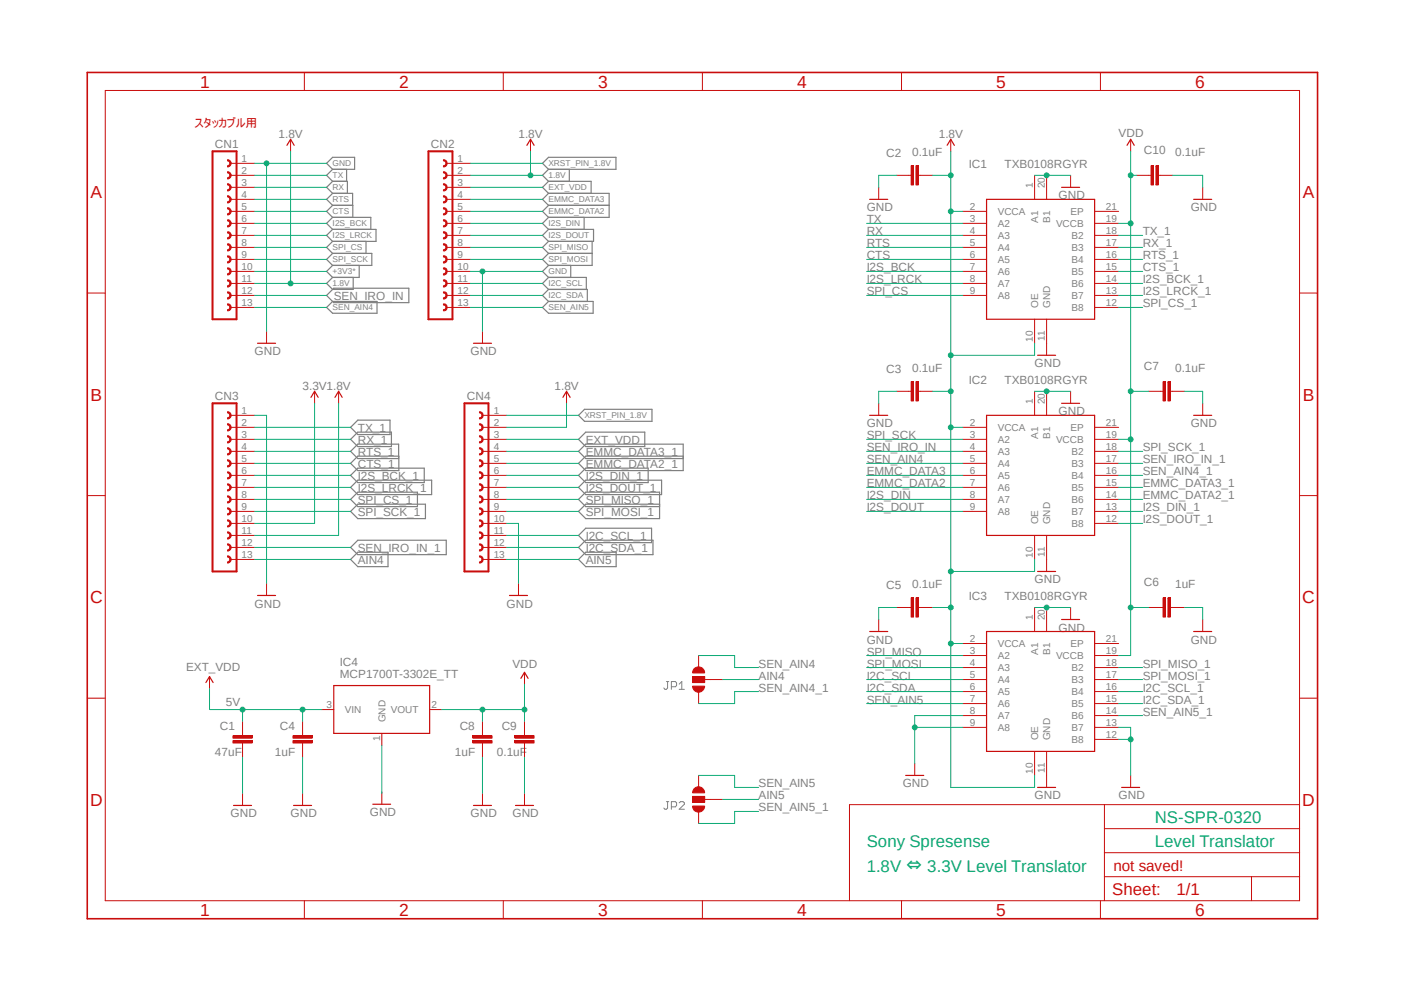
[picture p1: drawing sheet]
<svg xmlns="http://www.w3.org/2000/svg" width="297mm" height="210mm" viewBox="0 0 297 210" stroke-linecap="round" stroke-linejoin="round" font-family="sans-serif">
<defs><g id="words">
<g font-size="3.7" fill="#c90d0c">
<text x="42.3" y="18.5">1</text>
<text x="84.4" y="18.5">2</text>
<text x="126.5" y="18.5">3</text>
<text x="168.7" y="18.5">4</text>
<text x="210.7" y="18.5">5</text>
<text x="252.9" y="18.5">6</text>
<text x="19.1" y="41.9">A</text>
<text x="275.6" y="41.9">A</text>
<text x="19.1" y="84.7">B</text>
<text x="275.6" y="84.7">B</text>
<text x="19" y="127.5">C</text>
<text x="275.5" y="127.5">C</text>
<text x="19" y="170.4">D</text>
<text x="275.5" y="170.4">D</text>
<text x="42.3" y="193.7">1</text>
<text x="84.4" y="193.7">2</text>
<text x="126.5" y="193.7">3</text>
<text x="168.7" y="193.7">4</text>
<text x="210.7" y="193.7">5</text>
<text x="252.9" y="193.7">6</text>
</g>
<g font-size="3.6" fill="#0dab76">
<text x="183.3" y="179.2">Sony Spresense</text>
<text x="244.3" y="174.2">NS-SPR-0320</text>
<text x="244.3" y="179.2">Level Translator</text>
<text x="183.3" y="184.3">1.8V ⇔ 3.3V Level Translator</text>
</g>
<g font-size="3.6" fill="#c90d0c">
<text x="235.3" y="189.4">Sheet:</text>
<text x="248.9" y="189.2">1/1</text>
</g>
<text font-size="3.2" fill="#c90d0c" x="235.5" y="184.1">not saved!</text>
<text font-size="2.5" fill="#c90d0c" x="41.1" y="26.9">スタッカブル用</text>
<g font-size="2.5" fill="#808080">
<text x="58.9" y="29.2">1.8V</text>
<text x="109.7" y="29.2">1.8V</text>
<text x="198.6" y="29.2">1.8V</text>
<text x="236.6" y="29">VDD</text>
<text x="45.5" y="31.2">CN1</text>
<text x="91.1" y="31.2">CN2</text>
<text x="187.5" y="33.1">C2</text>
<text x="193" y="32.9">0.1uF</text>
<text x="204.9" y="35.4">IC1</text>
<text x="212.5" y="35.4">TXB0108RGYR</text>
<text x="242" y="32.6">C10</text>
<text x="248.6" y="32.9">0.1uF</text>
<text x="183.3" y="44.7">GND</text>
<text x="183.3" y="47.2">TX</text>
<text x="223.9" y="42.2">GND</text>
<text x="251.9" y="44.7">GND</text>
<text x="183.3" y="49.8">RX</text>
<text x="183.3" y="52.3">RTS</text>
<text x="241.7" y="49.8">TX_1</text>
<text x="241.7" y="52.3">RX_1</text>
<text x="183.3" y="54.9">CTS</text>
<text x="183.3" y="57.4">I2S_BCK</text>
<text x="183.3" y="59.9">I2S_LRCK</text>
<text x="241.7" y="57.4">CTS_1</text>
<text x="241.7" y="54.9">RTS_1</text>
<text x="241.7" y="59.9">I2S_BCK_1</text>
<text x="70.6" y="63.4">SEN_IRO_IN</text>
<text x="183.3" y="62.5">SPI_CS</text>
<text x="241.7" y="62.5">I2S_LRCK_1</text>
<text x="241.7" y="65">SPI_CS_1</text>
<text x="53.8" y="75.1">GND</text>
<text x="99.5" y="75.1">GND</text>
<text x="218.9" y="77.7">GND</text>
<text x="64" y="82.5">3.3V1.8V</text>
<text x="117.3" y="82.5">1.8V</text>
<text x="187.5" y="78.8">C3</text>
<text x="193" y="78.6">0.1uF</text>
<text x="204.9" y="81.1">IC2</text>
<text x="212.5" y="81.1">TXB0108RGYR</text>
<text x="242" y="78.3">C7</text>
<text x="248.6" y="78.6">0.1uF</text>
<text x="45.5" y="84.5">CN3</text>
<text x="98.8" y="84.5">CN4</text>
<text x="223.9" y="87.8">GND</text>
<text x="75.7" y="91.3">TX_1</text>
<text x="75.7" y="93.8">RX_1</text>
<text x="123.9" y="93.8">EXT_VDD</text>
<text x="183.3" y="90.4">GND</text>
<text x="183.3" y="92.9">SPI_SCK</text>
<text x="183.3" y="95.5">SEN_IRO_IN</text>
<text x="241.7" y="95.5">SPI_SCK_1</text>
<text x="251.9" y="90.4">GND</text>
<text x="75.7" y="98.9">CTS_1</text>
<text x="75.7" y="96.4">RTS_1</text>
<text x="75.7" y="101.4">I2S_BCK_1</text>
<text x="123.9" y="96.4">EMMC_DATA3_1</text>
<text x="123.9" y="98.9">EMMC_DATA2_1</text>
<text x="123.9" y="101.4">I2S_DIN_1</text>
<text x="183.3" y="100.5">EMMC_DATA3</text>
<text x="183.3" y="98">SEN_AIN4</text>
<text x="241.7" y="98">SEN_IRO_IN_1</text>
<text x="241.7" y="100.5">SEN_AIN4_1</text>
<text x="75.7" y="104">I2S_LRCK_1</text>
<text x="75.7" y="106.5">SPI_CS_1</text>
<text x="123.9" y="106.5">SPI_MISO_1</text>
<text x="123.9" y="104">I2S_DOUT_1</text>
<text x="183.3" y="103.1">EMMC_DATA2</text>
<text x="183.3" y="105.6">I2S_DIN</text>
<text x="241.7" y="103.1">EMMC_DATA3_1</text>
<text x="241.7" y="105.6">EMMC_DATA2_1</text>
<text x="75.7" y="109.1">SPI_SCK_1</text>
<text x="123.9" y="109.1">SPI_MOSI_1</text>
<text x="183.3" y="108.2">I2S_DOUT</text>
<text x="241.7" y="108.2">I2S_DIN_1</text>
<text x="241.7" y="110.7">I2S_DOUT_1</text>
<text x="75.7" y="116.7">SEN_IRO_IN_1</text>
<text x="75.7" y="119.2">AIN4</text>
<text x="123.9" y="114.1">I2C_SCL_1</text>
<text x="123.9" y="116.7">I2C_SDA_1</text>
<text x="123.9" y="119.2">AIN5</text>
<text x="187.5" y="124.5">C5</text>
<text x="193" y="124.3">0.1uF</text>
<text x="218.9" y="123.4">GND</text>
<text x="242" y="124">C6</text>
<text x="248.6" y="124.3">1uF</text>
<text x="53.8" y="128.5">GND</text>
<text x="107.1" y="128.5">GND</text>
<text x="204.9" y="126.8">IC3</text>
<text x="212.5" y="126.8">TXB0108RGYR</text>
<text x="183.3" y="136.1">GND</text>
<text x="223.9" y="133.6">GND</text>
<text x="251.9" y="136.1">GND</text>
<text x="39.4" y="141.9">EXT_VDD</text>
<text x="71.9" y="143.3">MCP1700T-3302E_TT</text>
<text x="71.9" y="140.8">IC4</text>
<text x="108.4" y="141.2">VDD</text>
<text x="160.5" y="141.2">SEN_AIN4</text>
<text x="160.5" y="143.7">AIN4</text>
<text x="183.3" y="138.6">SPI_MISO</text>
<text x="183.3" y="141.2">SPI_MOSI</text>
<text x="183.3" y="143.7">I2C_SCL</text>
<text x="241.7" y="141.2">SPI_MISO_1</text>
<text x="241.7" y="143.7">SPI_MOSI_1</text>
<text x="47.8" y="149.3">5V</text>
<text x="160.5" y="146.3">SEN_AIN4_1</text>
<text x="183.3" y="146.3">I2C_SDA</text>
<text x="183.3" y="148.8">SEN_AIN5</text>
<text x="241.7" y="146.3">I2C_SCL_1</text>
<text x="241.7" y="148.8">I2C_SDA_1</text>
<text x="46.5" y="154.5">C1</text>
<text x="59.2" y="154.5">C4</text>
<text x="97.2" y="154.5">C8</text>
<text x="106.1" y="154.5">C9</text>
<text x="241.7" y="151.3">SEN_AIN5_1</text>
<text x="45.5" y="159.8">47uF</text>
<text x="58.2" y="159.8">1uF</text>
<text x="96.2" y="159.8">1uF</text>
<text x="105.1" y="159.8">0.1uF</text>
<text x="160.5" y="166.5">SEN_AIN5</text>
<text x="191" y="166.5">GND</text>
<text x="48.8" y="172.9">GND</text>
<text x="61.5" y="172.9">GND</text>
<text x="78.2" y="172.6">GND</text>
<text x="99.5" y="172.9">GND</text>
<text x="108.4" y="172.9">GND</text>
<text x="160.5" y="169.1">AIN5</text>
<text x="160.5" y="171.6">SEN_AIN5_1</text>
<text x="218.9" y="169.1">GND</text>
<text x="236.6" y="169.1">GND</text>
</g>
<g font-size="2.1" fill="#808080">
<text x="51.1" y="34.2">1</text>
<text x="96.8" y="34.2">1</text>
<text x="51.1" y="36.7">2</text>
<text x="51.1" y="39.2">3</text>
<text x="51.1" y="41.8">4</text>
<text x="96.8" y="36.7">2</text>
<text x="96.8" y="39.2">3</text>
<text x="96.8" y="41.8">4</text>
<text x="218.5" y="39.8" transform="rotate(-90 218.5 39.8)">1</text>
<text x="221.1" y="39.8" transform="rotate(-90 221.1 39.8)">20</text>
<text x="51.1" y="44.3">5</text>
<text x="51.1" y="46.9">6</text>
<text x="96.8" y="44.3">5</text>
<text x="96.8" y="46.9">6</text>
<text x="205.2" y="44.3">2</text>
<text x="205.2" y="46.9">3</text>
<text x="211.1" y="45.5">VCCA</text>
<text x="219.6" y="47.1" transform="rotate(-90 219.6 47.1)">A1</text>
<text x="222.2" y="47.1" transform="rotate(-90 222.2 47.1)">B1</text>
<text x="226.4" y="45.5">EP</text>
<text x="233.9" y="46.9">19</text>
<text x="233.9" y="44.3">21</text>
<text x="51.1" y="49.4">7</text>
<text x="51.1" y="51.9">8</text>
<text x="96.8" y="49.4">7</text>
<text x="96.8" y="51.9">8</text>
<text x="205.2" y="49.4">4</text>
<text x="205.2" y="51.9">5</text>
<text x="211.1" y="48">A2</text>
<text x="211.1" y="50.5">A3</text>
<text x="211.1" y="53.1">A4</text>
<text x="223.4" y="48">VCCB</text>
<text x="226.7" y="53.1">B3</text>
<text x="226.7" y="50.5">B2</text>
<text x="233.9" y="51.9">17</text>
<text x="233.9" y="49.4">18</text>
<text x="51.1" y="54.5">9</text>
<text x="51.1" y="57">10</text>
<text x="51.1" y="59.6">11</text>
<text x="96.8" y="54.5">9</text>
<text x="96.8" y="57">10</text>
<text x="96.8" y="59.6">11</text>
<text x="205.2" y="54.5">6</text>
<text x="205.2" y="57">7</text>
<text x="205.2" y="59.6">8</text>
<text x="211.1" y="55.6">A5</text>
<text x="211.1" y="58.2">A6</text>
<text x="226.7" y="58.2">B5</text>
<text x="226.7" y="55.6">B4</text>
<text x="233.9" y="59.6">14</text>
<text x="233.9" y="57">15</text>
<text x="233.9" y="54.5">16</text>
<text x="51.1" y="62.1">12</text>
<text x="51.1" y="64.6">13</text>
<text x="96.8" y="62.1">12</text>
<text x="96.8" y="64.6">13</text>
<text x="205.2" y="62.1">9</text>
<text x="211.1" y="60.7">A7</text>
<text x="211.1" y="63.2">A8</text>
<text x="219.6" y="65.2" transform="rotate(-90 219.6 65.2)">OE</text>
<text x="222.2" y="65.2" transform="rotate(-90 222.2 65.2)">GND</text>
<text x="226.7" y="65.8">B8</text>
<text x="226.7" y="63.2">B7</text>
<text x="226.7" y="60.7">B6</text>
<text x="233.9" y="64.6">12</text>
<text x="233.9" y="62.1">13</text>
<text x="218.5" y="72.3" transform="rotate(-90 218.5 72.3)">10</text>
<text x="221.1" y="72.1" transform="rotate(-90 221.1 72.1)">11</text>
<text x="51.1" y="87.5">1</text>
<text x="104.4" y="87.5">1</text>
<text x="218.5" y="85.5" transform="rotate(-90 218.5 85.5)">1</text>
<text x="221.1" y="85.5" transform="rotate(-90 221.1 85.5)">20</text>
<text x="51.1" y="90">2</text>
<text x="51.1" y="92.6">3</text>
<text x="51.1" y="95.1">4</text>
<text x="104.4" y="90">2</text>
<text x="104.4" y="92.6">3</text>
<text x="104.4" y="95.1">4</text>
<text x="205.2" y="90">2</text>
<text x="205.2" y="92.6">3</text>
<text x="205.2" y="95.1">4</text>
<text x="211.1" y="91.1">VCCA</text>
<text x="211.1" y="93.7">A2</text>
<text x="219.6" y="92.8" transform="rotate(-90 219.6 92.8)">A1</text>
<text x="222.2" y="92.8" transform="rotate(-90 222.2 92.8)">B1</text>
<text x="223.4" y="93.7">VCCB</text>
<text x="226.4" y="91.1">EP</text>
<text x="233.9" y="95.1">18</text>
<text x="233.9" y="92.6">19</text>
<text x="233.9" y="90">21</text>
<text x="51.1" y="97.7">5</text>
<text x="51.1" y="100.2">6</text>
<text x="104.4" y="97.7">5</text>
<text x="104.4" y="100.2">6</text>
<text x="205.2" y="97.7">5</text>
<text x="205.2" y="100.2">6</text>
<text x="211.1" y="96.2">A3</text>
<text x="211.1" y="98.8">A4</text>
<text x="211.1" y="101.3">A5</text>
<text x="226.7" y="101.3">B4</text>
<text x="226.7" y="98.8">B3</text>
<text x="226.7" y="96.2">B2</text>
<text x="233.9" y="100.2">16</text>
<text x="233.9" y="97.7">17</text>
<text x="51.1" y="102.7">7</text>
<text x="51.1" y="105.3">8</text>
<text x="51.1" y="107.8">9</text>
<text x="104.4" y="102.7">7</text>
<text x="104.4" y="105.3">8</text>
<text x="104.4" y="107.8">9</text>
<text x="205.2" y="102.7">7</text>
<text x="205.2" y="105.3">8</text>
<text x="205.2" y="107.8">9</text>
<text x="211.1" y="103.8">A6</text>
<text x="211.1" y="106.4">A7</text>
<text x="226.7" y="106.4">B6</text>
<text x="226.7" y="103.8">B5</text>
<text x="233.9" y="107.8">13</text>
<text x="233.9" y="105.3">14</text>
<text x="233.9" y="102.7">15</text>
<text x="51.1" y="110.4">10</text>
<text x="51.1" y="112.9">11</text>
<text x="104.4" y="110.4">10</text>
<text x="104.4" y="112.9">11</text>
<text x="211.1" y="108.9">A8</text>
<text x="219.6" y="110.9" transform="rotate(-90 219.6 110.9)">OE</text>
<text x="222.2" y="110.9" transform="rotate(-90 222.2 110.9)">GND</text>
<text x="226.7" y="111.5">B8</text>
<text x="226.7" y="108.9">B7</text>
<text x="233.9" y="110.4">12</text>
<text x="51.1" y="115.4">12</text>
<text x="51.1" y="118">13</text>
<text x="104.4" y="115.4">12</text>
<text x="104.4" y="118">13</text>
<text x="218.5" y="117.9" transform="rotate(-90 218.5 117.9)">10</text>
<text x="221.1" y="117.8" transform="rotate(-90 221.1 117.8)">11</text>
<text x="218.5" y="131.2" transform="rotate(-90 218.5 131.2)">1</text>
<text x="221.1" y="131.2" transform="rotate(-90 221.1 131.2)">20</text>
<text x="205.2" y="135.7">2</text>
<text x="211.1" y="136.9">VCCA</text>
<text x="226.4" y="136.9">EP</text>
<text x="233.9" y="135.7">21</text>
<text x="205.2" y="138.3">3</text>
<text x="205.2" y="140.8">4</text>
<text x="205.2" y="143.3">5</text>
<text x="211.1" y="139.4">A2</text>
<text x="211.1" y="141.9">A3</text>
<text x="219.6" y="138.5" transform="rotate(-90 219.6 138.5)">A1</text>
<text x="222.2" y="138.5" transform="rotate(-90 222.2 138.5)">B1</text>
<text x="223.4" y="139.4">VCCB</text>
<text x="226.7" y="141.9">B2</text>
<text x="233.9" y="143.3">17</text>
<text x="233.9" y="140.8">18</text>
<text x="233.9" y="138.3">19</text>
<text x="69" y="149.7">3</text>
<text x="91.3" y="149.7">2</text>
<text x="205.2" y="145.9">6</text>
<text x="205.2" y="148.4">7</text>
<text x="211.1" y="144.5">A4</text>
<text x="211.1" y="147">A5</text>
<text x="211.1" y="149.6">A6</text>
<text x="226.7" y="149.6">B5</text>
<text x="226.7" y="147">B4</text>
<text x="226.7" y="144.5">B3</text>
<text x="233.9" y="148.4">15</text>
<text x="233.9" y="145.9">16</text>
<text x="72.9" y="150.8">VIN</text>
<text x="81.5" y="152.8" transform="rotate(-90 81.5 152.8)">GND</text>
<text x="82.7" y="150.8">VOUT</text>
<text x="205.2" y="151">8</text>
<text x="205.2" y="153.5">9</text>
<text x="211.1" y="152.1">A7</text>
<text x="211.1" y="154.6">A8</text>
<text x="226.7" y="154.6">B7</text>
<text x="226.7" y="152.1">B6</text>
<text x="233.9" y="153.5">13</text>
<text x="233.9" y="151">14</text>
<text x="80.4" y="156.7" transform="rotate(-90 80.4 156.7)">1</text>
<text x="219.6" y="156.6" transform="rotate(-90 219.6 156.6)">OE</text>
<text x="222.2" y="156.6" transform="rotate(-90 222.2 156.6)">GND</text>
<text x="226.7" y="157.1">B8</text>
<text x="233.9" y="156">12</text>
<text x="218.5" y="163.7" transform="rotate(-90 218.5 163.7)">10</text>
<text x="221.1" y="163.5" transform="rotate(-90 221.1 163.5)">11</text>
</g>
<g font-size="1.8" fill="#808080">
<text x="70.4" y="35.2">GND</text>
<text x="116" y="35.2">XRST_PIN_1.8V</text>
<text x="70.4" y="37.7">TX</text>
<text x="70.4" y="40.3">RX</text>
<text x="116" y="37.7">1.8V</text>
<text x="116" y="40.3">EXT_VDD</text>
<text x="70.4" y="42.8">RTS</text>
<text x="70.4" y="45.3">CTS</text>
<text x="70.4" y="47.9">I2S_BCK</text>
<text x="116" y="42.8">EMMC_DATA3</text>
<text x="116" y="45.3">EMMC_DATA2</text>
<text x="116" y="47.9">I2S_DIN</text>
<text x="70.4" y="53">SPI_CS</text>
<text x="70.4" y="50.4">I2S_LRCK</text>
<text x="116" y="53">SPI_MISO</text>
<text x="116" y="50.4">I2S_DOUT</text>
<text x="70.4" y="55.5">SPI_SCK</text>
<text x="70.4" y="58">+3V3*</text>
<text x="116" y="58">GND</text>
<text x="116" y="55.5">SPI_MOSI</text>
<text x="70.4" y="65.7">SEN_AIN4</text>
<text x="70.4" y="60.6">1.8V</text>
<text x="116" y="60.6">I2C_SCL</text>
<text x="116" y="63.1">I2C_SDA</text>
<text x="116" y="65.7">SEN_AIN5</text>
<text x="123.7" y="88.5">XRST_PIN_1.8V</text>
</g>
</g></defs>
<path d="M17.9 15l261.2 179.9M279.1 15l-261.2 179.9" fill="none" stroke="#fff" stroke-width=".21"/>
<path d="M141 144.1h.5M141.2 144.1v1.4l-.2 .3h-.3l-.3-.3M142 145.2h.9l.2-.2v-.6l-.2-.3h-.9v1.7M143.7 145.8h1.1M143.7 144.7l.5-.6v1.7M141 169.5h.5M141.2 169.5v1.4l-.2 .3h-.3l-.3-.3M142 170.6h.9l.2-.3v-.5l-.2-.3h-.9v1.7M143.7 169.8l.3-.3h.5l.3 .3v.3l-1.1 1.1h1.1" fill="none" stroke="#808080" stroke-width=".21"/>
<g fill="none" stroke="#808080" stroke-width=".25">
<path d="M69.1 34.5l1.3-1.2h4.6v2.5h-4.6zM70.4 35.8l-1.3 1.3 1.3 1.3M70.4 38.4h3.1v2.5M70.4 38.4l-1.3 1.2 1.3 1.3M73.3 35.8v2.6M116 33.3h14.3v2.5h-14.3l-1.2-1.3zM116 38.4h9.1v2.5M116 35.8l-1.2 1.3 1.2 1.3M116 38.4l-1.2 1.2 1.2 1.3M120.4 35.8v2.6M70.4 53.6h8.3v2.5h-8.3M70.4 51.1l-1.3 1.2 1.3 1.3"/>
<path d="M70.4 48.5h9.1v2.6h-9.1M70.4 53.6l-1.3 1.3 1.3 1.2M70.4 40.9h4.2v2.5M70.4 43.4h4.2v2.6M70.4 46h8v2.5M70.4 58.7l-1.3 1.2 1.3 1.3h4.3v-2.5M70.4 40.9l-1.3 1.3 1.3 1.2M70.4 43.4l-1.3 1.3 1.3 1.3M70.4 46l-1.3 1.2 1.3 1.3M70.4 48.5l-1.3 1.3 1.3 1.3M70.4 56.1l-1.3 1.3 1.3 1.3M76 56.1v2.6h-5.6"/>
<path d="M77.4 51.1v2.5M116 56.1l-1.2 1.3 1.2 1.3M116 58.7h8v2.5M116 48.5h9.6v2.6h-9.6M116 53.6h9.3M116 51.1l-1.2 1.2 1.2 1.3M116 53.6l-1.2 1.3 1.2 1.2M116 40.9l-1.2 1.3 1.2 1.2M116 40.9h12.9v5.1h-12.9M116 43.4h12.9M116 43.4l-1.2 1.3 1.2 1.3M116 46l-1.2 1.2 1.2 1.3"/>
<path d="M116 48.5l-1.2 1.3 1.2 1.3M116 58.7l-1.2 1.2 1.2 1.3M120.7 56.1v2.6M123.6 46v2.5M125.3 51.1v5h-9.3M69.1 65l1.3-1.2h9.4v2.5h-9.4zM69.1 62.5l1.5-1.5h15.9v3h-15.9zM114.8 65l1.2-1.2h9.5v2.5h-9.5zM116 61.2h8.2v2.6M116 61.2l-1.2 1.3 1.2 1.3M75.7 91.4h7.1v3h-7.1l-1.5-1.5zM75.7 88.9h6.8v3h-6.8l-1.5-1.5z"/>
<path d="M75.7 99h14v3.1h-14l-1.5-1.6zM84.4 96.5h-8.7l-1.5 1.5 1.5 1.5h8.7l-.1-5.6h-8.6l-1.5 1.6 1.5 1.5h8.6M122.4 87.8l1.3-1.2h14.2v2.5h-14.2zM123.9 91.4h12.5v3h-12.5l-1.5-1.5zM144.5 96.5h-20.6l-1.5 1.5 1.5 1.5h20.6v-5.6h-20.6l-1.5 1.6 1.5 1.5h20.6M75.7 101.6h15.6v3h-15.6l-1.5-1.5zM75.7 104.1h12.6v3h-12.6l-1.5-1.5zM75.7 106.6h14.3v3.1h-14.3l-1.5-1.5zM75.7 114.3h18.7v3h-18.7l-1.5-1.5zM75.7 116.8h6.4v3h-6.4l-1.5-1.5zM122.4 100.5l1.5-1.5h13.2v3.1h-13.2zM122.4 113.2l1.5-1.5h13.9v3.1h-13.9z"/>
<path d="M122.4 115.8l1.5-1.5h14.2v3h-14.2zM123.9 101.6h16.1v3h-16.1l-1.5-1.5zM123.9 116.8h6.4v3h-6.4l-1.5-1.5zM139.5 106.6h-15.6l-1.5 1.6 1.5 1.5h15.6v-5.6h-15.6l-1.5 1.5 1.5 1.5h15.6"/>
</g>
<g fill="none" stroke="#c90d0c" stroke-width=".21">
<path d="M22.3 19.1h252.6v171.4h-252.6zM64.4 15.3v3.8M106.5 15.3v3.8M148.6 15.3v3.8M190.7 15.3v3.8M232.8 15.3v3.8M18.5 62h3.8M274.9 62h3.8M18.5 104.8h3.8M274.9 104.8h3.8M18.5 147.7h3.8M274.9 147.7h3.8"/>
<path d="M111 167.8v2.5M233.6 170.2v20.3M233.6 175.3h41.3M274.9 170.2h-95.2v20.3M64.4 190.5v3.8M106.5 190.5v3.8M148.6 190.5v3.8M190.7 190.5v3.8M232.8 190.5v3.8M233.6 185.4h41.3M233.6 180.3h41.3M264.8 185.4v5.1"/>
</g>
<path d="M18.5 15.3h260.2v179h-260.2z" fill="none" stroke="#c90d0c" stroke-width=".34"/>
<path d="M109.1 170.3h3.8" fill="none" stroke="#c90d0c" stroke-width=".25"/>
<path d="M90.6 32h5.1" fill="none" stroke="#c90d0c" stroke-width=".42"/>
<path d="M93.8 38.9a.76 .76 0 0 1 .8 .7 .76 .76 0 0 1-.8 .8v-.3a.51 .51 0 0 0 .5-.5 .51 .51 0 0 0-.5-.5z" fill-rule="evenodd" fill="#c90d0c"/>
<path d="M93.8 38.9a.76 .76 0 0 1 .8 .7 .76 .76 0 0 1-.8 .8v-.3a.51 .51 0 0 0 .5-.5 .51 .51 0 0 0-.5-.5z" fill="none" stroke="#c90d0c" stroke-width=".21"/>
<path d="M93.8 36.3a.76 .76 0 0 1 .8 .8 .76 .76 0 0 1-.8 .7v-.2a.51 .51 0 0 0 .5-.5 .51 .51 0 0 0-.5-.5z" fill-rule="evenodd" fill="#c90d0c"/>
<path d="M93.8 36.3a.76 .76 0 0 1 .8 .8 .76 .76 0 0 1-.8 .7v-.2a.51 .51 0 0 0 .5-.5 .51 .51 0 0 0-.5-.5z" fill="none" stroke="#c90d0c" stroke-width=".21"/>
<path d="M93.8 33.8a.76 .76 0 0 1 .8 .7 .76 .76 0 0 1-.8 .8v-.2a.51 .51 0 0 0 .5-.6 .51 .51 0 0 0-.5-.5z" fill-rule="evenodd" fill="#c90d0c"/>
<path d="M93.8 33.8a.76 .76 0 0 1 .8 .7 .76 .76 0 0 1-.8 .8v-.2a.51 .51 0 0 0 .5-.6 .51 .51 0 0 0-.5-.5z" fill="none" stroke="#c90d0c" stroke-width=".21"/>
<path d="M93.8 43.9a.76 .76 0 0 1 .8 .8 .76 .76 0 0 1-.8 .8v-.3a.51 .51 0 0 0 .5-.5 .51 .51 0 0 0-.5-.5z" fill-rule="evenodd" fill="#c90d0c"/>
<path d="M93.8 43.9a.76 .76 0 0 1 .8 .8 .76 .76 0 0 1-.8 .8v-.3a.51 .51 0 0 0 .5-.5 .51 .51 0 0 0-.5-.5z" fill="none" stroke="#c90d0c" stroke-width=".21"/>
<path d="M93.8 41.4a.76 .76 0 0 1 .8 .8 .76 .76 0 0 1-.8 .7v-.2a.51 .51 0 0 0 .5-.5 .51 .51 0 0 0-.5-.5z" fill-rule="evenodd" fill="#c90d0c"/>
<path d="M93.8 41.4a.76 .76 0 0 1 .8 .8 .76 .76 0 0 1-.8 .7v-.2a.51 .51 0 0 0 .5-.5 .51 .51 0 0 0-.5-.5z" fill="none" stroke="#c90d0c" stroke-width=".21"/>
<path d="M93.8 51.6a.76 .76 0 0 1 .8 .7 .76 .76 0 0 1-.8 .8v-.3a.51 .51 0 0 0 .5-.5 .51 .51 0 0 0-.5-.5z" fill-rule="evenodd" fill="#c90d0c"/>
<path d="M93.8 51.6a.76 .76 0 0 1 .8 .7 .76 .76 0 0 1-.8 .8v-.3a.51 .51 0 0 0 .5-.5 .51 .51 0 0 0-.5-.5z" fill="none" stroke="#c90d0c" stroke-width=".21"/>
<path d="M93.8 49a.76 .76 0 0 1 .8 .8 .76 .76 0 0 1-.8 .7v-.2a.51 .51 0 0 0 .5-.5 .51 .51 0 0 0-.5-.5z" fill-rule="evenodd" fill="#c90d0c"/>
<path d="M93.8 49a.76 .76 0 0 1 .8 .8 .76 .76 0 0 1-.8 .7v-.2a.51 .51 0 0 0 .5-.5 .51 .51 0 0 0-.5-.5z" fill="none" stroke="#c90d0c" stroke-width=".21"/>
<path d="M93.8 46.5a.76 .76 0 0 1 .8 .7 .76 .76 0 0 1-.8 .8v-.2a.51 .51 0 0 0 .5-.6 .51 .51 0 0 0-.5-.5z" fill-rule="evenodd" fill="#c90d0c"/>
<path d="M93.8 46.5a.76 .76 0 0 1 .8 .7 .76 .76 0 0 1-.8 .8v-.2a.51 .51 0 0 0 .5-.6 .51 .51 0 0 0-.5-.5z" fill="none" stroke="#c90d0c" stroke-width=".21"/>
<path d="M93.8 56.6a.76 .76 0 0 1 .8 .8 .76 .76 0 0 1-.8 .8v-.3a.51 .51 0 0 0 .5-.5 .51 .51 0 0 0-.5-.5z" fill-rule="evenodd" fill="#c90d0c"/>
<path d="M93.8 56.6a.76 .76 0 0 1 .8 .8 .76 .76 0 0 1-.8 .8v-.3a.51 .51 0 0 0 .5-.5 .51 .51 0 0 0-.5-.5z" fill="none" stroke="#c90d0c" stroke-width=".21"/>
<path d="M93.8 54.1a.76 .76 0 0 1 .8 .8 .76 .76 0 0 1-.8 .7v-.2a.51 .51 0 0 0 .5-.5 .51 .51 0 0 0-.5-.5z" fill-rule="evenodd" fill="#c90d0c"/>
<path d="M93.8 54.1a.76 .76 0 0 1 .8 .8 .76 .76 0 0 1-.8 .7v-.2a.51 .51 0 0 0 .5-.5 .51 .51 0 0 0-.5-.5z" fill="none" stroke="#c90d0c" stroke-width=".21"/>
<path d="M93.8 64.3a.74 .74 0 0 1 .8 .7 .74 .74 0 0 1-.8 .7v-.2a.49 .49 0 0 0 .5-.5 .49 .49 0 0 0-.5-.5z" fill-rule="evenodd" fill="#c90d0c"/>
<path d="M93.8 64.3a.74 .74 0 0 1 .8 .7 .74 .74 0 0 1-.8 .7v-.2a.49 .49 0 0 0 .5-.5 .49 .49 0 0 0-.5-.5z" fill="none" stroke="#c90d0c" stroke-width=".21"/>
<path d="M93.8 61.7a.76 .76 0 0 1 .8 .8 .76 .76 0 0 1-.8 .7v-.2a.51 .51 0 0 0 .5-.5 .51 .51 0 0 0-.5-.5z" fill-rule="evenodd" fill="#c90d0c"/>
<path d="M93.8 61.7a.76 .76 0 0 1 .8 .8 .76 .76 0 0 1-.8 .7v-.2a.51 .51 0 0 0 .5-.5 .51 .51 0 0 0-.5-.5z" fill="none" stroke="#c90d0c" stroke-width=".21"/>
<path d="M93.8 59.2a.76 .76 0 0 1 .8 .7 .76 .76 0 0 1-.8 .8v-.2a.51 .51 0 0 0 .5-.6 .51 .51 0 0 0-.5-.5z" fill-rule="evenodd" fill="#c90d0c"/>
<g fill="none" stroke="#c90d0c" stroke-width=".21">
<path d="M94.4 34.5h5.1M94.4 37.1h5.1M94.4 39.6h5.1M93.8 59.2a.76 .76 0 0 1 .8 .7 .76 .76 0 0 1-.8 .8v-.2a.51 .51 0 0 0 .5-.6 .51 .51 0 0 0-.5-.5zM94.4 42.2h5.1M94.4 44.7h5.1M94.4 47.2h5.1M94.4 49.8h5.1M94.4 52.3h5.1M94.4 54.9h5.1M94.4 57.4h5.1M94.4 59.9h5.1"/>
<path d="M94.4 62.5h5.1M94.4 65h5.1M111 155.1v.5M111 157.1v.5"/>
</g>
<path d="M90.6 32v35.5h5.1v-35.5" fill="none" stroke="#c90d0c" stroke-width=".42"/>
<path d="M108.9 156.6h4.1v.5h-4.1z" fill-rule="evenodd" fill="#c90d0c"/>
<path d="M108.9 156.6h4.1v.5h-4.1z" fill="none" stroke="#c90d0c" stroke-width=".21"/>
<path d="M108.9 155.6h4.1v.5h-4.1z" fill-rule="evenodd" fill="#c90d0c"/>
<path d="M64 155.1v.5M64 157.1v.5M108.9 155.6h4.1v.5h-4.1zM111 152.6v2.5M111 157.6v2.6M64 167.8v2.5M80.8 167.6v2.5M102.1 167.8v2.5" fill="none" stroke="#c90d0c" stroke-width=".21"/>
<path d="M62.1 170.3h3.8M78.9 170.1h3.7M100.2 170.3h3.8" fill="none" stroke="#c90d0c" stroke-width=".25"/>
<path d="M62 156.6h4v.5h-4z" fill-rule="evenodd" fill="#c90d0c"/>
<path d="M62 156.6h4v.5h-4z" fill="none" stroke="#c90d0c" stroke-width=".21"/>
<path d="M62 155.6h4v.5h-4z" fill-rule="evenodd" fill="#c90d0c"/>
<path d="M62 155.6h4v.5h-4zM64 152.6v2.5M64 157.6v2.6M102.1 155.1v.5M102.1 157.1v.5" fill="none" stroke="#c90d0c" stroke-width=".21"/>
<path d="M100 156.6h4.1v.5h-4.1z" fill-rule="evenodd" fill="#c90d0c"/>
<path d="M100 156.6h4.1v.5h-4.1z" fill="none" stroke="#c90d0c" stroke-width=".21"/>
<path d="M100 155.6h4.1v.5h-4.1z" fill-rule="evenodd" fill="#c90d0c"/>
<path d="M68.1 150.1h2.5M80.8 155.1v2.5M90.9 150.1h2.5M100 155.6h4.1v.5h-4.1zM102.1 152.6v2.5M102.1 157.6v2.6" fill="none" stroke="#c90d0c" stroke-width=".21"/>
<path d="M70.6 145h20.3v10.1h-20.3z" fill="none" stroke="#c90d0c" stroke-width=".25"/>
<path d="M45 32h5" fill="none" stroke="#c90d0c" stroke-width=".42"/>
<path d="M48.1 38.9a.76 .76 0 0 1 .8 .7 .76 .76 0 0 1-.8 .8v-.3a.51 .51 0 0 0 .5-.5 .51 .51 0 0 0-.5-.5z" fill-rule="evenodd" fill="#c90d0c"/>
<path d="M48.1 38.9a.76 .76 0 0 1 .8 .7 .76 .76 0 0 1-.8 .8v-.3a.51 .51 0 0 0 .5-.5 .51 .51 0 0 0-.5-.5z" fill="none" stroke="#c90d0c" stroke-width=".21"/>
<path d="M48.1 36.3a.76 .76 0 0 1 .8 .8 .76 .76 0 0 1-.8 .7v-.2a.51 .51 0 0 0 .5-.5 .51 .51 0 0 0-.5-.5z" fill-rule="evenodd" fill="#c90d0c"/>
<path d="M48.1 36.3a.76 .76 0 0 1 .8 .8 .76 .76 0 0 1-.8 .7v-.2a.51 .51 0 0 0 .5-.5 .51 .51 0 0 0-.5-.5z" fill="none" stroke="#c90d0c" stroke-width=".21"/>
<path d="M48.1 33.8a.76 .76 0 0 1 .8 .7 .76 .76 0 0 1-.8 .8v-.2a.51 .51 0 0 0 .5-.6 .51 .51 0 0 0-.5-.5z" fill-rule="evenodd" fill="#c90d0c"/>
<path d="M48.1 33.8a.76 .76 0 0 1 .8 .7 .76 .76 0 0 1-.8 .8v-.2a.51 .51 0 0 0 .5-.6 .51 .51 0 0 0-.5-.5z" fill="none" stroke="#c90d0c" stroke-width=".21"/>
<path d="M48.1 43.9a.76 .76 0 0 1 .8 .8 .76 .76 0 0 1-.8 .8v-.3a.51 .51 0 0 0 .5-.5 .51 .51 0 0 0-.5-.5z" fill-rule="evenodd" fill="#c90d0c"/>
<path d="M48.1 43.9a.76 .76 0 0 1 .8 .8 .76 .76 0 0 1-.8 .8v-.3a.51 .51 0 0 0 .5-.5 .51 .51 0 0 0-.5-.5z" fill="none" stroke="#c90d0c" stroke-width=".21"/>
<path d="M48.1 41.4a.76 .76 0 0 1 .8 .8 .76 .76 0 0 1-.8 .7v-.2a.51 .51 0 0 0 .5-.5 .51 .51 0 0 0-.5-.5z" fill-rule="evenodd" fill="#c90d0c"/>
<path d="M48.1 41.4a.76 .76 0 0 1 .8 .8 .76 .76 0 0 1-.8 .7v-.2a.51 .51 0 0 0 .5-.5 .51 .51 0 0 0-.5-.5z" fill="none" stroke="#c90d0c" stroke-width=".21"/>
<path d="M48.1 51.6a.76 .76 0 0 1 .8 .7 .76 .76 0 0 1-.8 .8v-.3a.51 .51 0 0 0 .5-.5 .51 .51 0 0 0-.5-.5z" fill-rule="evenodd" fill="#c90d0c"/>
<path d="M48.1 51.6a.76 .76 0 0 1 .8 .7 .76 .76 0 0 1-.8 .8v-.3a.51 .51 0 0 0 .5-.5 .51 .51 0 0 0-.5-.5z" fill="none" stroke="#c90d0c" stroke-width=".21"/>
<path d="M48.1 49a.76 .76 0 0 1 .8 .8 .76 .76 0 0 1-.8 .7v-.2a.51 .51 0 0 0 .5-.5 .51 .51 0 0 0-.5-.5z" fill-rule="evenodd" fill="#c90d0c"/>
<path d="M48.1 49a.76 .76 0 0 1 .8 .8 .76 .76 0 0 1-.8 .7v-.2a.51 .51 0 0 0 .5-.5 .51 .51 0 0 0-.5-.5z" fill="none" stroke="#c90d0c" stroke-width=".21"/>
<path d="M48.1 46.5a.76 .76 0 0 1 .8 .7 .76 .76 0 0 1-.8 .8v-.2a.51 .51 0 0 0 .5-.6 .51 .51 0 0 0-.5-.5z" fill-rule="evenodd" fill="#c90d0c"/>
<path d="M48.1 46.5a.76 .76 0 0 1 .8 .7 .76 .76 0 0 1-.8 .8v-.2a.51 .51 0 0 0 .5-.6 .51 .51 0 0 0-.5-.5z" fill="none" stroke="#c90d0c" stroke-width=".21"/>
<path d="M48.1 56.6a.76 .76 0 0 1 .8 .8 .76 .76 0 0 1-.8 .8v-.3a.51 .51 0 0 0 .5-.5 .51 .51 0 0 0-.5-.5z" fill-rule="evenodd" fill="#c90d0c"/>
<path d="M48.1 56.6a.76 .76 0 0 1 .8 .8 .76 .76 0 0 1-.8 .8v-.3a.51 .51 0 0 0 .5-.5 .51 .51 0 0 0-.5-.5z" fill="none" stroke="#c90d0c" stroke-width=".21"/>
<path d="M48.1 54.1a.76 .76 0 0 1 .8 .8 .76 .76 0 0 1-.8 .7v-.2a.51 .51 0 0 0 .5-.5 .51 .51 0 0 0-.5-.5z" fill-rule="evenodd" fill="#c90d0c"/>
<path d="M48.1 54.1a.76 .76 0 0 1 .8 .8 .76 .76 0 0 1-.8 .7v-.2a.51 .51 0 0 0 .5-.5 .51 .51 0 0 0-.5-.5z" fill="none" stroke="#c90d0c" stroke-width=".21"/>
<path d="M48.1 64.3a.74 .74 0 0 1 .8 .7 .74 .74 0 0 1-.8 .7v-.2a.49 .49 0 0 0 .5-.5 .49 .49 0 0 0-.5-.5z" fill-rule="evenodd" fill="#c90d0c"/>
<path d="M48.1 64.3a.74 .74 0 0 1 .8 .7 .74 .74 0 0 1-.8 .7v-.2a.49 .49 0 0 0 .5-.5 .49 .49 0 0 0-.5-.5z" fill="none" stroke="#c90d0c" stroke-width=".21"/>
<path d="M48.1 61.7a.76 .76 0 0 1 .8 .8 .76 .76 0 0 1-.8 .7v-.2a.51 .51 0 0 0 .5-.5 .51 .51 0 0 0-.5-.5z" fill-rule="evenodd" fill="#c90d0c"/>
<path d="M48.1 61.7a.76 .76 0 0 1 .8 .8 .76 .76 0 0 1-.8 .7v-.2a.51 .51 0 0 0 .5-.5 .51 .51 0 0 0-.5-.5z" fill="none" stroke="#c90d0c" stroke-width=".21"/>
<path d="M48.1 59.2a.76 .76 0 0 1 .8 .7 .76 .76 0 0 1-.8 .8v-.2a.51 .51 0 0 0 .5-.6 .51 .51 0 0 0-.5-.5z" fill-rule="evenodd" fill="#c90d0c"/>
<g fill="none" stroke="#c90d0c" stroke-width=".21">
<path d="M48.8 34.5h5M48.8 37.1h5M48.8 39.6h5M48.1 59.2a.76 .76 0 0 1 .8 .7 .76 .76 0 0 1-.8 .8v-.2a.51 .51 0 0 0 .5-.6 .51 .51 0 0 0-.5-.5zM48.8 42.2h5M48.8 44.7h5M48.8 47.2h5M48.8 49.8h5M48.8 52.3h5M48.8 54.9h5M48.8 57.4h5M48.8 59.9h5"/>
<path d="M48.8 62.5h5M48.8 65h5"/>
</g>
<path d="M45 32v35.5h5v-35.5M45 85.3h5" fill="none" stroke="#c90d0c" stroke-width=".42"/>
<path d="M48.1 92.2a.76 .76 0 0 1 .8 .7 .76 .76 0 0 1-.8 .8v-.3a.51 .51 0 0 0 .5-.5 .51 .51 0 0 0-.5-.5z" fill-rule="evenodd" fill="#c90d0c"/>
<path d="M48.1 92.2a.76 .76 0 0 1 .8 .7 .76 .76 0 0 1-.8 .8v-.3a.51 .51 0 0 0 .5-.5 .51 .51 0 0 0-.5-.5z" fill="none" stroke="#c90d0c" stroke-width=".21"/>
<path d="M48.1 89.6a.76 .76 0 0 1 .8 .8 .76 .76 0 0 1-.8 .7v-.2a.51 .51 0 0 0 .5-.5 .51 .51 0 0 0-.5-.5z" fill-rule="evenodd" fill="#c90d0c"/>
<path d="M48.1 89.6a.76 .76 0 0 1 .8 .8 .76 .76 0 0 1-.8 .7v-.2a.51 .51 0 0 0 .5-.5 .51 .51 0 0 0-.5-.5z" fill="none" stroke="#c90d0c" stroke-width=".21"/>
<path d="M48.1 87.1a.76 .76 0 0 1 .8 .7 .76 .76 0 0 1-.8 .8v-.3a.51 .51 0 0 0 .5-.5 .51 .51 0 0 0-.5-.5z" fill-rule="evenodd" fill="#c90d0c"/>
<path d="M48.1 87.1a.76 .76 0 0 1 .8 .7 .76 .76 0 0 1-.8 .8v-.3a.51 .51 0 0 0 .5-.5 .51 .51 0 0 0-.5-.5z" fill="none" stroke="#c90d0c" stroke-width=".21"/>
<path d="M48.1 97.2a.76 .76 0 0 1 .8 .8 .76 .76 0 0 1-.8 .8v-.3a.51 .51 0 0 0 .5-.5 .51 .51 0 0 0-.5-.5z" fill-rule="evenodd" fill="#c90d0c"/>
<path d="M48.1 97.2a.76 .76 0 0 1 .8 .8 .76 .76 0 0 1-.8 .8v-.3a.51 .51 0 0 0 .5-.5 .51 .51 0 0 0-.5-.5z" fill="none" stroke="#c90d0c" stroke-width=".21"/>
<path d="M48.1 94.7a.76 .76 0 0 1 .8 .8 .76 .76 0 0 1-.8 .7v-.2a.51 .51 0 0 0 .5-.5 .51 .51 0 0 0-.5-.5z" fill-rule="evenodd" fill="#c90d0c"/>
<path d="M48.1 94.7a.76 .76 0 0 1 .8 .8 .76 .76 0 0 1-.8 .7v-.2a.51 .51 0 0 0 .5-.5 .51 .51 0 0 0-.5-.5z" fill="none" stroke="#c90d0c" stroke-width=".21"/>
<path d="M48.1 104.9a.76 .76 0 0 1 .8 .7 .76 .76 0 0 1-.8 .8v-.3a.51 .51 0 0 0 .5-.5 .51 .51 0 0 0-.5-.5z" fill-rule="evenodd" fill="#c90d0c"/>
<path d="M48.1 104.9a.76 .76 0 0 1 .8 .7 .76 .76 0 0 1-.8 .8v-.3a.51 .51 0 0 0 .5-.5 .51 .51 0 0 0-.5-.5z" fill="none" stroke="#c90d0c" stroke-width=".21"/>
<path d="M48.1 102.3a.76 .76 0 0 1 .8 .8 .76 .76 0 0 1-.8 .7v-.2a.51 .51 0 0 0 .5-.5 .51 .51 0 0 0-.5-.5z" fill-rule="evenodd" fill="#c90d0c"/>
<path d="M48.1 102.3a.76 .76 0 0 1 .8 .8 .76 .76 0 0 1-.8 .7v-.2a.51 .51 0 0 0 .5-.5 .51 .51 0 0 0-.5-.5z" fill="none" stroke="#c90d0c" stroke-width=".21"/>
<path d="M48.1 99.8a.76 .76 0 0 1 .8 .7 .76 .76 0 0 1-.8 .8v-.3a.51 .51 0 0 0 .5-.5 .51 .51 0 0 0-.5-.5z" fill-rule="evenodd" fill="#c90d0c"/>
<path d="M48.1 99.8a.76 .76 0 0 1 .8 .7 .76 .76 0 0 1-.8 .8v-.3a.51 .51 0 0 0 .5-.5 .51 .51 0 0 0-.5-.5z" fill="none" stroke="#c90d0c" stroke-width=".21"/>
<path d="M48.1 109.9a.76 .76 0 0 1 .8 .8 .76 .76 0 0 1-.8 .8v-.3a.51 .51 0 0 0 .5-.5 .51 .51 0 0 0-.5-.5z" fill-rule="evenodd" fill="#c90d0c"/>
<path d="M48.1 109.9a.76 .76 0 0 1 .8 .8 .76 .76 0 0 1-.8 .8v-.3a.51 .51 0 0 0 .5-.5 .51 .51 0 0 0-.5-.5z" fill="none" stroke="#c90d0c" stroke-width=".21"/>
<path d="M48.1 107.4a.76 .76 0 0 1 .8 .8 .76 .76 0 0 1-.8 .7v-.2a.51 .51 0 0 0 .5-.5 .51 .51 0 0 0-.5-.5z" fill-rule="evenodd" fill="#c90d0c"/>
<path d="M48.1 107.4a.76 .76 0 0 1 .8 .8 .76 .76 0 0 1-.8 .7v-.2a.51 .51 0 0 0 .5-.5 .51 .51 0 0 0-.5-.5z" fill="none" stroke="#c90d0c" stroke-width=".21"/>
<path d="M48.1 117.6a.76 .76 0 0 1 .8 .7 .76 .76 0 0 1-.8 .8v-.3a.51 .51 0 0 0 .5-.5 .51 .51 0 0 0-.5-.5z" fill-rule="evenodd" fill="#c90d0c"/>
<path d="M48.1 117.6a.76 .76 0 0 1 .8 .7 .76 .76 0 0 1-.8 .8v-.3a.51 .51 0 0 0 .5-.5 .51 .51 0 0 0-.5-.5z" fill="none" stroke="#c90d0c" stroke-width=".21"/>
<path d="M48.1 115a.76 .76 0 0 1 .8 .8 .76 .76 0 0 1-.8 .7v-.2a.51 .51 0 0 0 .5-.5 .51 .51 0 0 0-.5-.5z" fill-rule="evenodd" fill="#c90d0c"/>
<path d="M48.1 115a.76 .76 0 0 1 .8 .8 .76 .76 0 0 1-.8 .7v-.2a.51 .51 0 0 0 .5-.5 .51 .51 0 0 0-.5-.5z" fill="none" stroke="#c90d0c" stroke-width=".21"/>
<path d="M48.1 112.5a.76 .76 0 0 1 .8 .7 .76 .76 0 0 1-.8 .8v-.3a.51 .51 0 0 0 .5-.5 .51 .51 0 0 0-.5-.5z" fill-rule="evenodd" fill="#c90d0c"/>
<g fill="none" stroke="#c90d0c" stroke-width=".21">
<path d="M48.8 87.8h5M48.8 90.4h5M48.8 92.9h5M48.8 95.5h5M48.8 98h5M48.1 112.5a.76 .76 0 0 1 .8 .7 .76 .76 0 0 1-.8 .8v-.3a.51 .51 0 0 0 .5-.5 .51 .51 0 0 0-.5-.5zM48.8 100.5h5M48.8 103.1h5M48.8 105.6h5M48.8 108.2h5M48.8 110.7h5M48.8 113.2h5"/>
<path d="M48.8 115.8h5M48.8 118.3h5"/>
</g>
<path d="M45 85.3v35.6h5v-35.6M98.3 85.3h5" fill="none" stroke="#c90d0c" stroke-width=".42"/>
<path d="M101.4 92.2a.76 .76 0 0 1 .8 .7 .76 .76 0 0 1-.8 .8v-.3a.51 .51 0 0 0 .6-.5 .51 .51 0 0 0-.6-.5z" fill-rule="evenodd" fill="#c90d0c"/>
<path d="M101.4 92.2a.76 .76 0 0 1 .8 .7 .76 .76 0 0 1-.8 .8v-.3a.51 .51 0 0 0 .6-.5 .51 .51 0 0 0-.6-.5z" fill="none" stroke="#c90d0c" stroke-width=".21"/>
<path d="M101.4 89.6a.76 .76 0 0 1 .8 .8 .76 .76 0 0 1-.8 .7v-.2a.51 .51 0 0 0 .6-.5 .51 .51 0 0 0-.6-.5z" fill-rule="evenodd" fill="#c90d0c"/>
<path d="M101.4 89.6a.76 .76 0 0 1 .8 .8 .76 .76 0 0 1-.8 .7v-.2a.51 .51 0 0 0 .6-.5 .51 .51 0 0 0-.6-.5z" fill="none" stroke="#c90d0c" stroke-width=".21"/>
<path d="M101.4 87.1a.76 .76 0 0 1 .8 .7 .76 .76 0 0 1-.8 .8v-.3a.51 .51 0 0 0 .6-.5 .51 .51 0 0 0-.6-.5z" fill-rule="evenodd" fill="#c90d0c"/>
<path d="M101.4 87.1a.76 .76 0 0 1 .8 .7 .76 .76 0 0 1-.8 .8v-.3a.51 .51 0 0 0 .6-.5 .51 .51 0 0 0-.6-.5z" fill="none" stroke="#c90d0c" stroke-width=".21"/>
<path d="M101.4 97.2a.76 .76 0 0 1 .8 .8 .76 .76 0 0 1-.8 .8v-.3a.51 .51 0 0 0 .6-.5 .51 .51 0 0 0-.6-.5z" fill-rule="evenodd" fill="#c90d0c"/>
<path d="M101.4 97.2a.76 .76 0 0 1 .8 .8 .76 .76 0 0 1-.8 .8v-.3a.51 .51 0 0 0 .6-.5 .51 .51 0 0 0-.6-.5z" fill="none" stroke="#c90d0c" stroke-width=".21"/>
<path d="M101.4 94.7a.76 .76 0 0 1 .8 .8 .76 .76 0 0 1-.8 .7v-.2a.51 .51 0 0 0 .6-.5 .51 .51 0 0 0-.6-.5z" fill-rule="evenodd" fill="#c90d0c"/>
<path d="M101.4 94.7a.76 .76 0 0 1 .8 .8 .76 .76 0 0 1-.8 .7v-.2a.51 .51 0 0 0 .6-.5 .51 .51 0 0 0-.6-.5z" fill="none" stroke="#c90d0c" stroke-width=".21"/>
<path d="M101.4 104.9a.76 .76 0 0 1 .8 .7 .76 .76 0 0 1-.8 .8v-.3a.51 .51 0 0 0 .6-.5 .51 .51 0 0 0-.6-.5z" fill-rule="evenodd" fill="#c90d0c"/>
<path d="M101.4 104.9a.76 .76 0 0 1 .8 .7 .76 .76 0 0 1-.8 .8v-.3a.51 .51 0 0 0 .6-.5 .51 .51 0 0 0-.6-.5z" fill="none" stroke="#c90d0c" stroke-width=".21"/>
<path d="M101.4 102.3a.76 .76 0 0 1 .8 .8 .76 .76 0 0 1-.8 .7v-.2a.51 .51 0 0 0 .6-.5 .51 .51 0 0 0-.6-.5z" fill-rule="evenodd" fill="#c90d0c"/>
<path d="M101.4 102.3a.76 .76 0 0 1 .8 .8 .76 .76 0 0 1-.8 .7v-.2a.51 .51 0 0 0 .6-.5 .51 .51 0 0 0-.6-.5z" fill="none" stroke="#c90d0c" stroke-width=".21"/>
<path d="M101.4 99.8a.76 .76 0 0 1 .8 .7 .76 .76 0 0 1-.8 .8v-.3a.51 .51 0 0 0 .6-.5 .51 .51 0 0 0-.6-.5z" fill-rule="evenodd" fill="#c90d0c"/>
<path d="M101.4 99.8a.76 .76 0 0 1 .8 .7 .76 .76 0 0 1-.8 .8v-.3a.51 .51 0 0 0 .6-.5 .51 .51 0 0 0-.6-.5z" fill="none" stroke="#c90d0c" stroke-width=".21"/>
<path d="M101.4 109.9a.76 .76 0 0 1 .8 .8 .76 .76 0 0 1-.8 .8v-.3a.51 .51 0 0 0 .6-.5 .51 .51 0 0 0-.6-.5z" fill-rule="evenodd" fill="#c90d0c"/>
<path d="M101.4 109.9a.76 .76 0 0 1 .8 .8 .76 .76 0 0 1-.8 .8v-.3a.51 .51 0 0 0 .6-.5 .51 .51 0 0 0-.6-.5z" fill="none" stroke="#c90d0c" stroke-width=".21"/>
<path d="M101.4 107.4a.76 .76 0 0 1 .8 .8 .76 .76 0 0 1-.8 .7v-.2a.51 .51 0 0 0 .6-.5 .51 .51 0 0 0-.6-.5z" fill-rule="evenodd" fill="#c90d0c"/>
<path d="M101.4 107.4a.76 .76 0 0 1 .8 .8 .76 .76 0 0 1-.8 .7v-.2a.51 .51 0 0 0 .6-.5 .51 .51 0 0 0-.6-.5z" fill="none" stroke="#c90d0c" stroke-width=".21"/>
<path d="M101.4 117.6a.76 .76 0 0 1 .8 .7 .76 .76 0 0 1-.8 .8v-.3a.51 .51 0 0 0 .6-.5 .51 .51 0 0 0-.6-.5z" fill-rule="evenodd" fill="#c90d0c"/>
<path d="M101.4 117.6a.76 .76 0 0 1 .8 .7 .76 .76 0 0 1-.8 .8v-.3a.51 .51 0 0 0 .6-.5 .51 .51 0 0 0-.6-.5z" fill="none" stroke="#c90d0c" stroke-width=".21"/>
<path d="M101.4 115a.76 .76 0 0 1 .8 .8 .76 .76 0 0 1-.8 .7v-.2a.51 .51 0 0 0 .6-.5 .51 .51 0 0 0-.6-.5z" fill-rule="evenodd" fill="#c90d0c"/>
<path d="M101.4 115a.76 .76 0 0 1 .8 .8 .76 .76 0 0 1-.8 .7v-.2a.51 .51 0 0 0 .6-.5 .51 .51 0 0 0-.6-.5z" fill="none" stroke="#c90d0c" stroke-width=".21"/>
<path d="M101.4 112.5a.76 .76 0 0 1 .8 .7 .76 .76 0 0 1-.8 .8v-.3a.51 .51 0 0 0 .6-.5 .51 .51 0 0 0-.6-.5z" fill-rule="evenodd" fill="#c90d0c"/>
<g fill="none" stroke="#c90d0c" stroke-width=".21">
<path d="M56.4 70.1v2.5M102.1 70.1v2.5M102.1 87.8h5M102.1 90.4h5M102.1 92.9h5M102.1 95.5h5M102.1 98h5M101.4 112.5a.76 .76 0 0 1 .8 .7 .76 .76 0 0 1-.8 .8v-.3a.51 .51 0 0 0 .6-.5 .51 .51 0 0 0-.6-.5zM102.1 100.5h5M102.1 103.1h5M102.1 105.6h5M102.1 108.2h5"/>
<path d="M102.1 110.7h5M102.1 113.2h5M102.1 115.8h5M102.1 118.3h5M56.4 123.4v2.5M109.7 123.4v2.5M51.3 155.1v.5M51.3 157.1v.5"/>
</g>
<path d="M98.3 85.3v35.6h5v-35.6" fill="none" stroke="#c90d0c" stroke-width=".42"/>
<path d="M54.5 72.6h3.8M100.2 72.6h3.8M54.5 125.9h3.8M107.8 125.9h3.8" fill="none" stroke="#c90d0c" stroke-width=".25"/>
<path d="M49.3 156.6h4v.5h-4z" fill-rule="evenodd" fill="#c90d0c"/>
<path d="M49.3 156.6h4v.5h-4z" fill="none" stroke="#c90d0c" stroke-width=".21"/>
<path d="M49.3 155.6h4v.5h-4z" fill-rule="evenodd" fill="#c90d0c"/>
<g fill="none" stroke="#c90d0c" stroke-width=".21">
<path d="M61.5 29.5v2.5M112.2 29.5v2.5M192.2 37.1h.5M194.3 37.1h.5M201.1 29.5v2.5M218.9 37.1v5.1M221.4 37.1v5.1M239.2 29.5v2.5M203.7 44.7h5M203.7 47.2h5M203.7 49.8h5M203.7 52.3h5"/>
<path d="M203.7 54.9h5M203.7 57.4h5M203.7 59.9h5M231.6 44.7h5M231.6 47.2h5M231.6 49.8h5M231.6 52.3h5M231.6 54.9h5M231.6 57.4h5M231.6 59.9h5M203.7 62.5h5M218.9 67.5v5.1"/>
<path d="M221.4 67.5v5.1M231.6 62.5h5M231.6 65h5M66.5 82.8v2.5M71.6 82.8v2.5M119.8 82.8v2.5M203.7 90.4h5M203.7 92.9h5M203.7 95.5h5M203.7 98h5M218.9 82.8v5M221.4 82.8v5"/>
<path d="M231.6 90.4h5M231.6 92.9h5M231.6 95.5h5M231.6 98h5M203.7 100.5h5M203.7 103.1h5M203.7 105.6h5M203.7 108.2h5M218.9 113.2v5.1M221.4 113.2v5.1M231.6 100.5h5M231.6 103.1h5"/>
<path d="M231.6 105.6h5M231.6 108.2h5M231.6 110.7h5M203.7 136.1h5M203.7 138.6h5M218.9 128.5v5.1M221.4 128.5v5.1M231.6 136.1h5M231.6 138.6h5M44.3 143.1v2.5M49.3 155.6h4v.5h-4zM51.3 152.6v2.5"/>
<path d="M51.3 157.6v2.6M203.7 141.2h5M203.7 143.7h5M203.7 146.3h5M203.7 148.8h5M203.7 151.3h5M203.7 153.8h5M218.9 158.9v5.1M221.4 158.9v5.1M231.6 141.2h5M231.6 143.7h5M231.6 146.3h5"/>
<path d="M231.6 148.8h5M231.6 151.3h5M231.6 153.8h5M231.6 156.4h5M51.3 167.8v2.5"/>
</g>
<path d="M60.7 30.7l.8-1.2 .7 1.2M111.5 30.7l.7-1.2 .8 1.2M200.4 30.7l.7-1.2 .8 1.2M238.4 30.7l.8-1.2 .7 1.2M208.7 42.2h22.9v25.3h-22.9zM65.8 84l.7-1.2 .8 1.2M70.9 84l.7-1.2 .8 1.2M119.1 84l.7-1.2 .8 1.2M208.7 87.8h22.9v25.4h-22.9zM208.7 133.6h22.9v25.3h-22.9zM43.6 144.4l.7-1.3 .8 1.3M49.4 170.3h3.8" fill="none" stroke="#c90d0c" stroke-width=".25"/>
<path d="M193.8 35.1h.5v4h-.5z" fill-rule="evenodd" fill="#c90d0c"/>
<path d="M193.8 35.1h.5v4h-.5z" fill="none" stroke="#c90d0c" stroke-width=".21"/>
<path d="M192.7 35.1h.6v4h-.6z" fill-rule="evenodd" fill="#c90d0c"/>
<path d="M189.7 37.1h2.5M192.7 35.1h.6v4h-.6zM194.8 37.1h2.5M192.2 82.8h.5M194.3 82.8h.5" fill="none" stroke="#c90d0c" stroke-width=".21"/>
<path d="M193.8 80.7h.5v4.1h-.5z" fill-rule="evenodd" fill="#c90d0c"/>
<path d="M193.8 80.7h.5v4.1h-.5z" fill="none" stroke="#c90d0c" stroke-width=".21"/>
<path d="M192.7 80.7h.6v4.1h-.6z" fill-rule="evenodd" fill="#c90d0c"/>
<path d="M189.7 82.8h2.5M192.7 80.7h.6v4.1h-.6zM194.8 82.8h2.5M192.2 128.5h.5M194.3 128.5h.5" fill="none" stroke="#c90d0c" stroke-width=".21"/>
<path d="M193.8 126.4h.5v4.1h-.5z" fill-rule="evenodd" fill="#c90d0c"/>
<path d="M193.8 126.4h.5v4.1h-.5z" fill="none" stroke="#c90d0c" stroke-width=".21"/>
<path d="M192.7 126.4h.6v4.1h-.6z" fill-rule="evenodd" fill="#c90d0c"/>
<path d="M189.7 128.5h2.5M192.7 126.4h.6v4.1h-.6zM194.8 128.5h2.5M245.5 128.5h.5M247.6 128.5h.5" fill="none" stroke="#c90d0c" stroke-width=".21"/>
<path d="M246 126.4h.5v4.1h-.5z" fill-rule="evenodd" fill="#c90d0c"/>
<path d="M246 126.4h.5v4.1h-.5z" fill="none" stroke="#c90d0c" stroke-width=".21"/>
<path d="M247.1 126.4h.5v4.1h-.5z" fill-rule="evenodd" fill="#c90d0c"/>
<path d="M245.5 82.8h.5M247.6 82.8h.5M243 128.5h2.5M247.1 126.4h.5v4.1h-.5zM248.1 128.5h2.5" fill="none" stroke="#c90d0c" stroke-width=".21"/>
<path d="M246 80.7h.5v4.1h-.5z" fill-rule="evenodd" fill="#c90d0c"/>
<path d="M246 80.7h.5v4.1h-.5z" fill="none" stroke="#c90d0c" stroke-width=".21"/>
<path d="M247.1 80.7h.5v4.1h-.5z" fill-rule="evenodd" fill="#c90d0c"/>
<path d="M243 37.1h.5M245 37.1h.5M243 82.8h2.5M247.1 80.7h.5v4.1h-.5zM248.1 82.8h2.5" fill="none" stroke="#c90d0c" stroke-width=".21"/>
<path d="M243.5 35.1h.5v4h-.5z" fill-rule="evenodd" fill="#c90d0c"/>
<path d="M243.5 35.1h.5v4h-.5z" fill="none" stroke="#c90d0c" stroke-width=".21"/>
<path d="M244.5 35.1h.5v4h-.5z" fill-rule="evenodd" fill="#c90d0c"/>
<g fill="none" stroke="#c90d0c" stroke-width=".21">
<path d="M185.9 39.6v2.6M240.5 37.1h2.5M244.5 35.1h.5v4h-.5zM245.5 37.1h2.6M254.4 39.6v2.6M221.4 72.6v2.5M185.9 85.3v2.5M254.4 85.3v2.5M221.4 118.3v2.6M185.9 131v2.6M254.4 131v2.6M111 142.2v2.5"/>
<path d="M193.5 161.5v2.5M221.4 164v2.5M239.2 164v2.5"/>
</g>
<path d="M184 42.2h3.8M252.5 42.2h3.8M219.5 75.1h3.8M184 87.8h3.8M252.5 87.8h3.8M184 133.6h3.8M219.5 120.9h3.8M252.5 133.6h3.8M110.2 143.5l.8-1.3 .7 1.3M191.6 164h3.8M219.5 166.5h3.8M237.3 166.5h3.8" fill="none" stroke="#c90d0c" stroke-width=".25"/>
<path d="M146.9 141.4a1.3 1.3 0 0 1 1.4-.3 1.3 1.3 0 0 1 .8 1.2h-2.6z" fill-rule="evenodd" fill="#c90d0c"/>
<path d="M146.9 141.4a1.3 1.3 0 0 1 1.4-.3 1.3 1.3 0 0 1 .8 1.2h-2.6z" fill="none" stroke="#c90d0c" stroke-width=".21"/>
<path d="M146.5 145.1h2.6a1.27 1.27 0 0 1-1.3 1.3 1.27 1.27 0 0 1-1.3-1.3z" fill-rule="evenodd" fill="#c90d0c"/>
<path d="M146.5 145.1h2.6a1.27 1.27 0 0 1-1.3 1.3 1.27 1.27 0 0 1-1.3-1.3zM146.5 143.1h2.6v1.3h-2.6zM149.1 143.7h1.2" fill="none" stroke="#c90d0c" stroke-width=".21"/>
<path d="M146.5 143.1h2.6v1.3h-2.6z" fill-rule="evenodd" fill="#c90d0c"/>
<path d="M147.8 138.6v2.6M146.5 143.1h2.6v1.3h-2.6zM147.8 146.3v2.5M150.3 143.7h2.6" fill="none" stroke="#c90d0c" stroke-width=".21"/>
<path d="M146.9 166.8a1.27 1.27 0 0 1 1.4-.3 1.27 1.27 0 0 1 .8 1.2h-2.6z" fill-rule="evenodd" fill="#c90d0c"/>
<path d="M146.9 166.8a1.27 1.27 0 0 1 1.4-.3 1.27 1.27 0 0 1 .8 1.2h-2.6z" fill="none" stroke="#c90d0c" stroke-width=".21"/>
<path d="M146.5 170.5h2.6a1.27 1.27 0 0 1-1.3 1.3 1.27 1.27 0 0 1-1.3-1.3z" fill-rule="evenodd" fill="#c90d0c"/>
<path d="M146.5 170.5h2.6a1.27 1.27 0 0 1-1.3 1.3 1.27 1.27 0 0 1-1.3-1.3zM146.5 168.4h2.6v1.3h-2.6zM149.1 169.1h1.2" fill="none" stroke="#c90d0c" stroke-width=".21"/>
<path d="M146.5 168.4h2.6v1.3h-2.6z" fill-rule="evenodd" fill="#c90d0c"/>
<path d="M226.5 37.1v2.5M226.5 82.8v2.5M226.5 128.5v2.5M146.5 168.4h2.6v1.3h-2.6zM147.8 164v2.5M147.8 171.6v2.6M150.3 169.1h2.6" fill="none" stroke="#c90d0c" stroke-width=".21"/>
<path d="M224.6 39.6h3.8M224.6 85.3h3.8M224.6 131h3.8" fill="none" stroke="#c90d0c" stroke-width=".25"/>
<path d="M53.8 34.5h15.3M56.4 34.5v35.6M111 160.2v7.6" fill="none" stroke="#0dab76" stroke-width=".21"/>
<circle cx="56.4" cy="34.5" r=".51" fill="#0dab76"/>
<g fill="none" stroke="#0dab76" stroke-width=".21">
<path d="M99.5 57.4h15.3M102.1 57.4v12.7"/>
<circle cx="56.4" cy="34.5" r=".51"/>
</g>
<circle cx="102.1" cy="57.4" r=".51" fill="#0dab76"/>
<g fill="none" stroke="#0dab76" stroke-width=".21">
<path d="M189.7 37.1h-3.8v2.5M248.1 37.1h6.3v2.5M53.8 87.8h2.6v35.6M189.7 82.8h-3.8v2.5M250.6 82.8h3.8v2.5M107.1 110.7h2.6v12.7M189.7 128.5h-3.8v2.5M250.6 128.5h3.8v2.5M80.8 157.6v10.2M236.6 153.8h2.6v10.2M236.6 156.4h2.6M51.3 160.2v7.6"/>
<path d="M64 160.2v7.6M102.1 160.2v7.6"/>
<circle cx="102.1" cy="57.4" r=".51"/>
</g>
<circle cx="239.2" cy="156.4" r=".51" fill="#0dab76"/>
<g fill="none" stroke="#0dab76" stroke-width=".21">
<path d="M193.5 153.8h10.2M203.7 151.3h-10.2v10.2"/>
<circle cx="239.2" cy="156.4" r=".51"/>
</g>
<circle cx="193.5" cy="153.8" r=".51" fill="#0dab76"/>
<g fill="none" stroke="#0dab76" stroke-width=".21">
<path d="M218.9 37.1h7.6"/>
<circle cx="193.5" cy="153.8" r=".51"/>
</g>
<circle cx="221.4" cy="37.1" r=".51" fill="#0dab76"/>
<g fill="none" stroke="#0dab76" stroke-width=".21">
<path d="M218.9 82.8h7.6"/>
<circle cx="221.4" cy="37.1" r=".51"/>
</g>
<circle cx="221.4" cy="82.8" r=".51" fill="#0dab76"/>
<g fill="none" stroke="#0dab76" stroke-width=".21">
<path d="M218.9 128.5h7.6"/>
<circle cx="221.4" cy="82.8" r=".51"/>
</g>
<circle cx="221.4" cy="128.5" r=".51" fill="#0dab76"/>
<g fill="none" stroke="#0dab76" stroke-width=".21">
<path d="M53.8 37.1h15.3M53.8 39.6h15.3M99.5 34.5h15.3M99.5 37.1h15.3M112.2 32v5.1M53.8 52.3h15.3M53.8 54.9h15.3M53.8 42.2h15.3M53.8 44.7h15.3M53.8 47.2h15.3M53.8 49.8h15.3M53.8 57.4h15.3"/>
<path d="M99.5 52.3h15.3M99.5 54.9h15.3M99.5 42.2h15.3M99.5 44.7h15.3M99.5 47.2h15.3M99.5 49.8h15.3M99.5 59.9h15.3M183.3 52.3h20.4M183.3 54.9h20.4M183.3 47.2h20.4M183.3 49.8h20.4M183.3 59.9h20.4"/>
<path d="M183.3 57.4h20.4M236.6 52.3h5.1M236.6 54.9h5.1M236.6 49.8h5.1M236.6 59.9h5.1M236.6 57.4h5.1M53.8 65h15.3M99.5 62.5h15.3M99.5 65h15.3M183.3 62.5h20.4M236.6 62.5h5.1M236.6 65h5.1"/>
<path d="M53.8 92.9h20.4M53.8 98h20.4M53.8 95.5h20.4M53.8 90.4h20.4M66.5 85.3v25.4h-12.7M71.6 85.3v27.9h-17.8M107.1 98h15.3M107.1 95.5h15.3M119.8 85.3v5.1h-12.7M183.3 92.9h20.4M183.3 98h20.4M236.6 95.5h5.1"/>
<path d="M53.8 100.5h20.4M53.8 103.1h20.4M53.8 105.6h20.4M53.8 108.2h20.4M107.1 100.5h15.3M107.1 105.6h15.3M107.1 108.2h15.3M107.1 113.2h15.3M107.1 115.8h15.3M183.3 100.5h20.4M183.3 103.1h20.4M183.3 105.6h20.4"/>
<path d="M183.3 108.2h20.4M236.6 103.1h5.1M236.6 105.6h5.1M236.6 108.2h5.1M147.8 138.6h7.6v2.6h5.1M183.3 138.6h20.4M183.3 141.2h20.4M183.3 143.7h20.4M183.3 146.3h20.4M183.3 148.8h20.4M236.6 141.2h5.1M236.6 143.7h5.1"/>
<path d="M236.6 146.3h5.1M236.6 148.8h5.1M147.8 164h7.6v2.5h5.1"/>
<circle cx="221.4" cy="128.5" r=".51"/>
</g>
<circle cx="112.2" cy="37.1" r=".51" fill="#0dab76"/>
<g fill="none" stroke="#0dab76" stroke-width=".21">
<path d="M201.1 32v104.1h2.6M201.1 90.4h2.6"/>
<circle cx="112.2" cy="37.1" r=".51"/>
</g>
<circle cx="201.1" cy="90.4" r=".51" fill="#0dab76"/>
<g fill="none" stroke="#0dab76" stroke-width=".21">
<path d="M201.1 44.7h2.6"/>
<circle cx="201.1" cy="90.4" r=".51"/>
</g>
<circle cx="201.1" cy="44.7" r=".51" fill="#0dab76"/>
<g fill="none" stroke="#0dab76" stroke-width=".21">
<path d="M197.3 37.1h3.8"/>
<circle cx="201.1" cy="44.7" r=".51"/>
</g>
<circle cx="201.1" cy="37.1" r=".51" fill="#0dab76"/>
<g fill="none" stroke="#0dab76" stroke-width=".21">
<path d="M197.3 82.8h3.8"/>
<circle cx="201.1" cy="37.1" r=".51"/>
</g>
<circle cx="201.1" cy="82.8" r=".51" fill="#0dab76"/>
<g fill="none" stroke="#0dab76" stroke-width=".21">
<path d="M197.3 128.5h3.8"/>
<circle cx="201.1" cy="82.8" r=".51"/>
</g>
<circle cx="201.1" cy="128.5" r=".51" fill="#0dab76"/>
<g fill="none" stroke="#0dab76" stroke-width=".21">
<path d="M218.9 118.3v2.6h-17.8"/>
<circle cx="201.1" cy="128.5" r=".51"/>
</g>
<circle cx="201.1" cy="120.9" r=".51" fill="#0dab76"/>
<g fill="none" stroke="#0dab76" stroke-width=".21">
<path d="M218.9 72.6v2.5h-17.8"/>
<circle cx="201.1" cy="120.9" r=".51"/>
</g>
<circle cx="201.1" cy="75.1" r=".51" fill="#0dab76"/>
<g fill="none" stroke="#0dab76" stroke-width=".21">
<path d="M201.1 136.1v30.4h17.8v-2.5"/>
<circle cx="201.1" cy="75.1" r=".51"/>
</g>
<circle cx="201.1" cy="136.1" r=".51" fill="#0dab76"/>
<g fill="none" stroke="#0dab76" stroke-width=".21">
<path d="M61.5 32v27.9M53.8 59.9h15.3"/>
<circle cx="201.1" cy="136.1" r=".51"/>
</g>
<circle cx="61.5" cy="59.9" r=".51" fill="#0dab76"/>
<g fill="none" stroke="#0dab76" stroke-width=".21">
<path d="M107.1 87.8h15.3M44.4 150.1h23.7M64 150.1v2.5"/>
<circle cx="61.5" cy="59.9" r=".51"/>
</g>
<circle cx="64" cy="150.1" r=".51" fill="#0dab76"/>
<g fill="none" stroke="#0dab76" stroke-width=".21">
<path d="M51.3 150.1v2.5"/>
<circle cx="64" cy="150.1" r=".51"/>
</g>
<circle cx="51.3" cy="150.1" r=".51" fill="#0dab76"/>
<g fill="none" stroke="#0dab76" stroke-width=".21">
<path d="M239.2 32v106.6h-2.6M236.6 47.2h2.6"/>
<circle cx="51.3" cy="150.1" r=".51"/>
</g>
<circle cx="239.2" cy="47.2" r=".51" fill="#0dab76"/>
<g fill="none" stroke="#0dab76" stroke-width=".21">
<path d="M236.6 92.9h2.6"/>
<circle cx="239.2" cy="47.2" r=".51"/>
</g>
<circle cx="239.2" cy="92.9" r=".51" fill="#0dab76"/>
<g fill="none" stroke="#0dab76" stroke-width=".21">
<path d="M239.2 128.5h3.8"/>
<circle cx="239.2" cy="92.9" r=".51"/>
</g>
<circle cx="239.2" cy="128.5" r=".51" fill="#0dab76"/>
<g fill="none" stroke="#0dab76" stroke-width=".21">
<path d="M239.2 82.8h3.8"/>
<circle cx="239.2" cy="128.5" r=".51"/>
</g>
<circle cx="239.2" cy="82.8" r=".51" fill="#0dab76"/>
<g fill="none" stroke="#0dab76" stroke-width=".21">
<path d="M239.2 37.1h1.3"/>
<circle cx="239.2" cy="82.8" r=".51"/>
</g>
<circle cx="239.2" cy="37.1" r=".51" fill="#0dab76"/>
<g fill="none" stroke="#0dab76" stroke-width=".21">
<path d="M93.4 150.1h17.6M102.1 150.1v2.5M111 144.7v7.9"/>
<circle cx="239.2" cy="37.1" r=".51"/>
</g>
<circle cx="102.1" cy="150.1" r=".51" fill="#0dab76"/>
<circle cx="102.1" cy="150.1" r=".51" fill="none" stroke="#0dab76" stroke-width=".21"/>
<circle cx="111" cy="150.1" r=".51" fill="#0dab76"/>
<g fill="none" stroke="#0dab76" stroke-width=".21">
<path d="M99.5 39.6h15.3M53.8 62.5h15.3M107.1 92.9h15.3M183.3 95.5h20.4M236.6 98h5.1M53.8 115.8h20.4M53.8 118.3h20.4M107.1 103.1h15.3M107.1 118.3h15.3M236.6 110.7h5.1M236.6 100.5h5.1M44.3 145.6v4.5"/>
<path d="M152.9 143.7h7.6M160.5 146.3h-5.1v2.5h-7.6M236.6 151.3h5.1M152.9 169.1h7.6M160.5 171.6h-5.1v2.6h-7.6"/>
<circle cx="111" cy="150.1" r=".51"/>
</g>
<use href="#words"/>
</svg>
